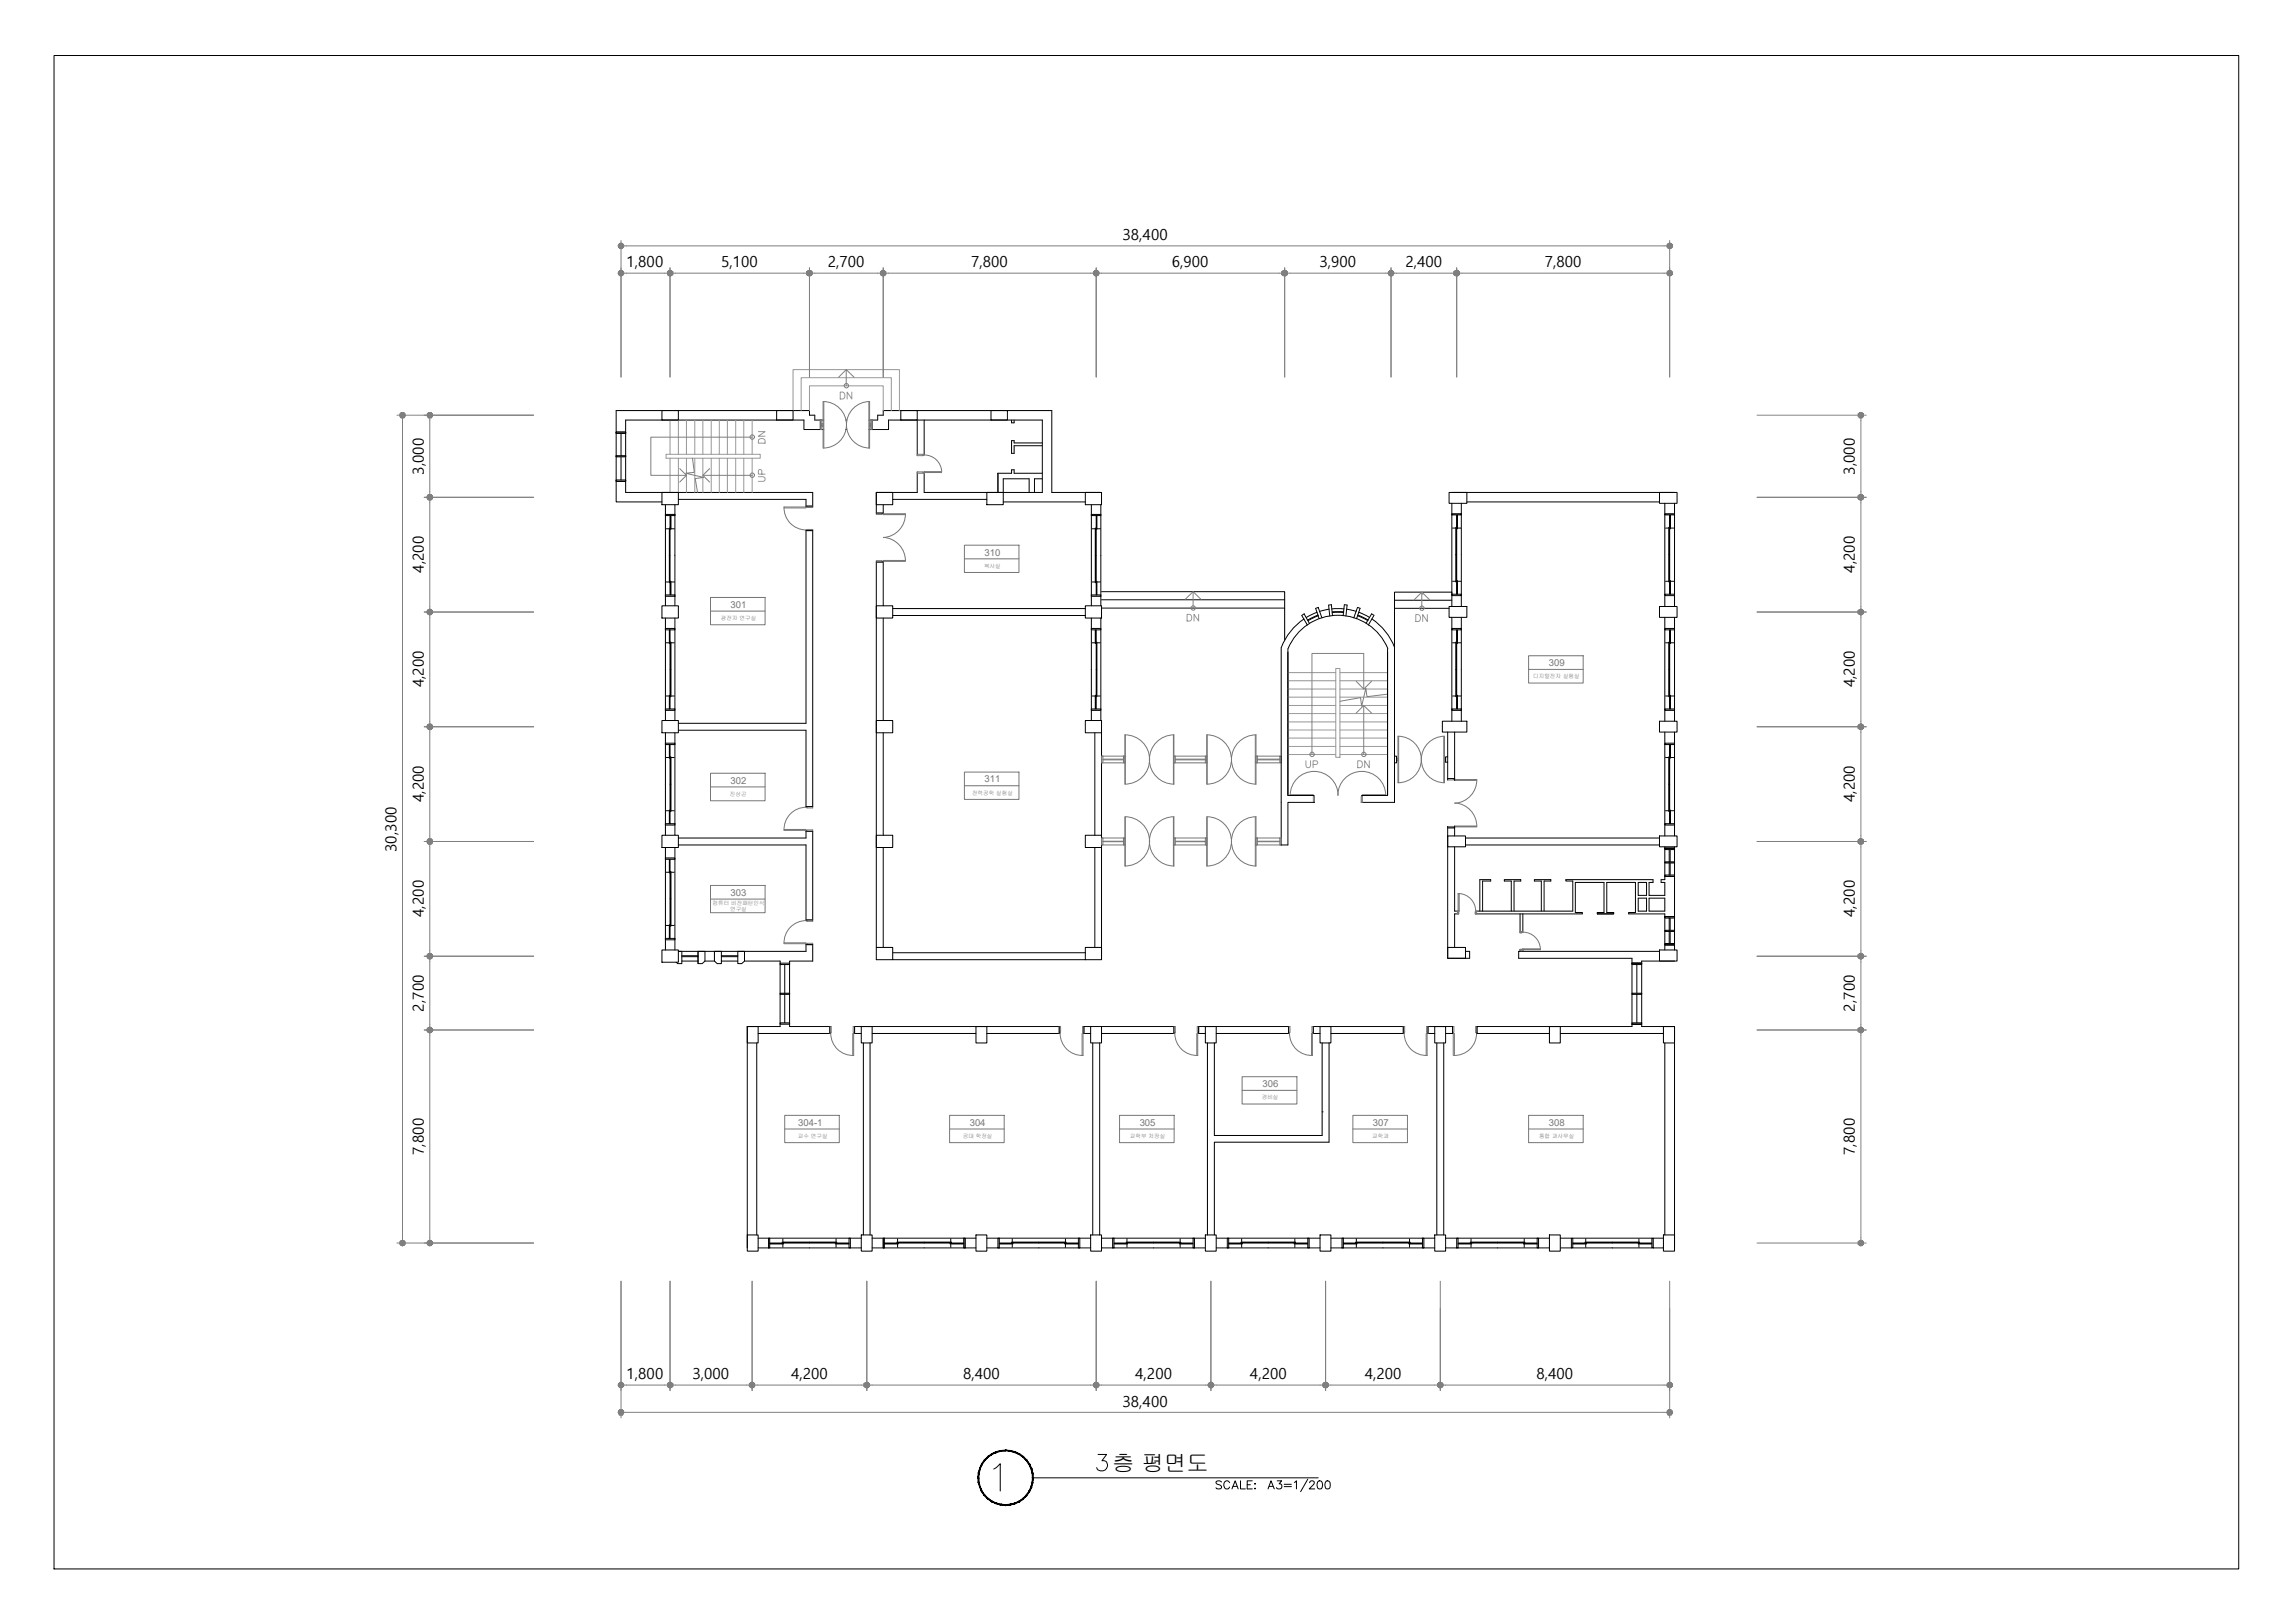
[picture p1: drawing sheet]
<svg xmlns="http://www.w3.org/2000/svg" width="420mm" height="297mm" viewBox="0 0 420 297" stroke-linecap="round" stroke-linejoin="round" font-family="sans-serif">
<defs><g id="words">
<g font-size="4.4" fill="#979797">
<text x="141.1" y="82.2" transform="rotate(-90 141.1 82.2)">DN</text>
<text x="141.1" y="89.3" transform="rotate(-90 141.1 89.3)">UP</text>
<text x="216.3" y="115">DN</text>
<text x="257.9" y="115">DN</text>
<text x="237.8" y="141.8">UP</text>
<text x="247.3" y="141.8">DN</text>
</g>
<text font-size="4.1" x="203.6" y="269.2">층 평면도</text>
<text font-size="4" fill="#979797" x="152.8" y="74.1">DN</text>
<g font-size="2.8">
<text x="205.5" y="43.9">38,400</text>
<text x="114.7" y="48.9">1,800</text>
<text x="132" y="48.9">5,100</text>
<text x="151.5" y="48.9">2,700</text>
<text x="177.8" y="48.9">7,800</text>
<text x="214.5" y="48.9">6,900</text>
<text x="241.5" y="48.9">3,900</text>
<text x="257.3" y="48.9">2,400</text>
<text x="282.8" y="48.9">7,800</text>
<text x="77.6" y="86.9" transform="rotate(-90 77.6 86.9)">3,000</text>
<text x="339.6" y="86.9" transform="rotate(-90 339.6 86.9)">3,000</text>
<text x="77.6" y="104.8" transform="rotate(-90 77.6 104.8)">4,200</text>
<text x="339.6" y="104.8" transform="rotate(-90 339.6 104.8)">4,200</text>
<text x="77.6" y="125.8" transform="rotate(-90 77.6 125.8)">4,200</text>
<text x="339.6" y="125.8" transform="rotate(-90 339.6 125.8)">4,200</text>
<text x="77.6" y="146.8" transform="rotate(-90 77.6 146.8)">4,200</text>
<text x="339.6" y="146.8" transform="rotate(-90 339.6 146.8)">4,200</text>
<text x="72.6" y="155.9" transform="rotate(-90 72.6 155.9)">30,300</text>
<text x="77.6" y="167.8" transform="rotate(-90 77.6 167.8)">4,200</text>
<text x="339.6" y="167.8" transform="rotate(-90 339.6 167.8)">4,200</text>
<text x="77.6" y="185.1" transform="rotate(-90 77.6 185.1)">2,700</text>
<text x="339.6" y="185.1" transform="rotate(-90 339.6 185.1)">2,700</text>
<text x="77.6" y="211.4" transform="rotate(-90 77.6 211.4)">7,800</text>
<text x="339.6" y="211.4" transform="rotate(-90 339.6 211.4)">7,800</text>
<text x="114.7" y="252.4">1,800</text>
<text x="126.8" y="252.4">3,000</text>
<text x="144.9" y="252.4">4,200</text>
<text x="176.3" y="252.4">8,400</text>
<text x="205.5" y="257.4">38,400</text>
<text x="207.8" y="252.4">4,200</text>
<text x="228.8" y="252.4">4,200</text>
<text x="249.8" y="252.4">4,200</text>
<text x="281.3" y="252.4">8,400</text>
</g>
<g font-size="1.7" fill="#757575">
<text x="180.2" y="101.7">310</text>
<text x="133.8" y="111.3">301</text>
<text x="283.6" y="121.9">309</text>
<text x="133.8" y="143.4">302</text>
<text x="180.2" y="143.2">311</text>
<text x="133.8" y="164">303</text>
<text x="231.1" y="199">306</text>
<text x="146.1" y="206">304-1</text>
<text x="177.5" y="206">304</text>
<text x="208.6" y="206">305</text>
<text x="251.4" y="206">307</text>
<text x="283.6" y="206">308</text>
</g>
<g font-size="1" fill="#757575">
<text x="180.2" y="103.9">복사실</text>
<text x="132" y="113.5">광전자 연구실</text>
<text x="280.7" y="124.1">디지털전자 실험실</text>
<text x="133.6" y="145.6">진상곤</text>
<text x="178" y="145.4">전력공학 실험실</text>
<text x="130.5" y="165.6">컴튜터 비전패턴인식</text>
<text x="133.7" y="166.7">연구실</text>
<text x="231" y="201.2">경비실</text>
<text x="146.1" y="208.2">교수 연구실</text>
<text x="176.3" y="208.2">공대 학장실</text>
<text x="206.9" y="208.2">교학부 처장실</text>
<text x="251.2" y="208.2">교학과</text>
<text x="281.8" y="208.2">통합 과사무실</text>
</g>
</g></defs>
<!-- layer: WIN -->
<g fill="none" stroke="#000" stroke-width=".18">
<path d="M112.8 79.1h1.7v9h-1.7zM112.8 79.1h1.7v.2h-1.7zM113.7 79.3v4.1M112.8 87.8h1.7v.3h-1.7zM112.8 83.4h1.7v.2h-1.7zM113.7 83.6v4.2M121.8 94.1h1.8v.3h-1.8zM121.8 94.4v14.5M121.9 96.8h1.6M122.5 96.6h.2v10h-.2zM122.7 94.4v2.5h.1v-2.5M123.6 94.4v14.5"/>
<path d="M199.8 94.1h1.7v.3h-1.7zM199.8 94.4v14.5M199.9 96.8h1.6M200.5 96.6h.2v10h-.2zM200.7 94.4v2.5h.1v-2.5M201.5 94.4v14.5M265.8 94h1.7v.2h-1.7zM265.8 94.2v14.6M265.9 96.6h1.5M266.5 96.5h.2v10h-.2zM266.7 94.2v2.6h.1v-2.6M267.5 94.2v14.6"/>
<path d="M304.8 94h1.8v.2h-1.8zM304.8 94.2v14.6M304.9 96.6h1.5M305.5 96.5h.2v10h-.2zM305.7 94.2v2.6h.1v-2.6M306.6 94.2v14.6M121.8 115h1.8v.3h-1.8zM121.8 108.9h1.8v.2h-1.8zM121.8 115.3v14.5M121.9 117.6h1.5M121.9 106.5h1.6M122.5 115.3v2.5h.2v-2.5"/>
<path d="M122.7 117.5h.1v10h-.1zM122.7 108.9v-2.5h.1v2.5M123.6 115.3v14.5M199.8 108.9h1.7v.2h-1.7zM199.8 115h1.7v.3h-1.7zM199.8 115.3v14.5M199.9 117.6h1.5M199.9 106.5h1.6M200.5 115.3v2.5h.2v-2.5M200.7 108.9v-2.5h.1v2.5M200.7 117.5h.1v10h-.1zM201.5 115.3v14.5"/>
<path d="M265.8 108.8h1.7v.2h-1.7zM265.8 115h1.7v.3h-1.7zM265.8 115.3v14.5M265.9 117.6h1.5M265.9 106.4h1.5M266.5 117.5h.2v10h-.2zM266.7 108.8v-2.5h.1v2.5M266.7 115.3v2.5h.1v-2.5M267.5 115.3v14.5M304.8 115h1.8v.3h-1.8zM304.8 108.8h1.8v.2h-1.8zM304.8 115.3v14.5"/>
<path d="M304.9 117.6h1.5M304.9 106.4h1.5M305.5 117.5h.2v10h-.2zM305.7 115.3v2.5h.1v-2.5M305.7 108.8v-2.5h.1v2.5M306.6 115.3v14.5M121.8 129.8h1.8v.2h-1.8zM121.8 136h1.8v.3h-1.8zM121.8 136.3v14.4M121.9 127.4h1.5M121.9 138.6h1.5M122.5 129.8v-2.5h.2v2.5"/>
<path d="M122.5 136.3v2.5h.2v-2.5M122.7 138.5h.1v10h-.1zM123.6 136.3v14.4M199.8 129.8h1.7v.2h-1.7zM199.9 127.4h1.5M200.5 129.8v-2.5h.2v2.5M265.8 129.8h1.7v.2h-1.7zM265.9 127.4h1.5M266.7 129.8v-2.5h.1v2.5M304.8 129.8h1.8v.2h-1.8zM304.8 136h1.8v.3h-1.8zM304.8 136.3v14.4"/>
<path d="M304.9 127.4h1.5M304.9 138.6h1.5M305.5 138.5h.2v10h-.2zM305.7 129.8v-2.5h.1v2.5M305.7 136.3v2.5h.1v-2.5M306.6 136.3v14.4M121.8 150.7h1.8v.3h-1.8zM121.8 157h1.8v.3h-1.8zM121.8 157.3v14.4M121.9 148.4h1.5M121.9 159.6h1.5M122.5 150.7v-2.4h.2v2.4"/>
<path d="M122.5 157.3v2.5h.2v-2.5M122.7 159.5h.1v10h-.1zM123.6 157.3v14.4M304.8 150.7h1.8v.3h-1.8zM304.8 155.2h1.8v.3h-1.8zM304.8 157.7h1.8v.2h-1.8zM304.8 155.2h1.8v5.2h-1.8zM304.9 148.4h1.5M305.6 155.5v2.2M305.6 157.9v2.2M305.7 150.7v-2.4h.1v2.4M305.8 155.5v2.2"/>
<path d="M305.8 157.9v2.2M121.8 171.7h1.8v.3h-1.8zM121.9 169.4h1.5M122.5 171.7v-2.5h.2v2.5M124.2 174.1h.6v2.3h-.7l-.3-.3M124.8 175.1h3M124.8 174.9h3M127.8 174.1h1.3v1.8l-.5 .5h-.8zM127.8 174.1v2.3M130.8 174.1h1.3v2.3h-.8l-.5-.5zM132.1 175.1h3M132.1 174.9h3"/>
<path d="M135.1 174.1h1.2v1.8l-.5 .5h-.7zM142.8 176.3h1.8v.2h-1.8zM143.7 176.5v5.3M298.8 176.3h1.8v.2h-1.8zM298.8 176.3h1.8v11.2h-1.8zM299.7 176.5v5.3M304.8 172.7h1.8v.2h-1.8zM304.8 167.8h1.8v.2h-1.8zM304.8 170.3h1.8v.2h-1.8zM304.8 160.1h1.8v.3h-1.8zM304.8 167.8h1.8v5.1h-1.8zM305.6 168v2.3"/>
<path d="M305.6 170.5v2.2M305.8 168v2.3M305.8 170.5v2.2M142.8 187.2h1.8v.3h-1.8zM142.8 181.8h1.8v.2h-1.8zM143.7 182v5.2M298.8 187.2h1.8v.3h-1.8zM298.8 181.8h1.8v.2h-1.8zM299.7 182v5.2M140.7 226.6h.2v1.8h-.2zM140.9 227.5h2.6v.2h-2.6M140.9 226.6h14.5"/>
<path d="M140.9 228.4h14.5M143.2 227.3h10v.2h-10zM143.3 226.7v1.6M153.1 226.7v1.6M155.4 227.5h-2.5v.2h2.5M155.4 226.6h.3v1.8h-.3zM161.7 226.6h.2v1.8h-.2zM161.9 227.5h2.6v.2h-2.6M161.9 226.6h14.5M161.9 228.4h14.5M164.2 227.3h10v.2h-10zM164.3 226.7v1.6"/>
<path d="M174.1 226.7v1.6M176.4 227.5h-2.5v.2h2.5M176.4 226.6h.3v1.8h-.3zM182.7 226.6h.3v1.8h-.3zM183 227.5h2.4v.2h-2.4M183 226.6h14.4M183 228.4h14.4M185.2 227.3h10v.2h-10zM185.3 226.7v1.6M195.1 226.7v1.6M197.4 227.5h-2.5v.2h2.5M197.4 226.6h.3v1.8h-.3z"/>
<path d="M203.7 226.6h.2v1.8h-.2zM203.9 227.5h2.5v.2h-2.5M203.9 226.6h14.5M203.9 228.4h14.5M206.2 227.3h10v.2h-10zM206.3 226.7v1.6M216.1 226.7v1.6M218.4 227.5h-2.5v.2h2.5M218.4 226.6h.3v1.8h-.3zM224.7 226.6h.2v1.8h-.2zM224.9 227.5h2.5v.2h-2.5M224.9 226.6h14.5"/>
<path d="M224.9 228.4h14.5M227.2 227.3h10v.2h-10zM227.3 226.7v1.6M237.1 226.7v1.6M239.4 227.5h-2.5v.2h2.5M239.4 226.6h.3v1.8h-.3zM245.7 226.6h.2v1.8h-.2zM245.9 227.5h2.5v.2h-2.5M245.9 226.6h14.5M245.9 228.4h14.5M248.2 227.3h10v.2h-10zM248.3 226.7v1.6"/>
<path d="M258 226.7v1.6M260.4 227.5h-2.5v.2h2.5M260.4 226.6h.3v1.8h-.3zM266.7 226.6h.2v1.8h-.2zM266.9 227.5h2.5v.2h-2.5M266.9 226.6h14.5M266.9 228.4h14.5M269.2 227.3h10v.2h-10zM269.3 226.7v1.6M279 226.7v1.6M281.4 227.5h-2.5v.2h2.5M281.4 226.6h.3v1.8h-.3z"/>
<path d="M287.7 226.6h.2v1.8h-.2zM287.9 227.5h2.5v.2h-2.5M287.9 226.6h14.5M287.9 228.4h14.5M290.2 227.3h10v.2h-10zM290.3 226.7v1.6M300 226.7v1.6M302.4 227.5h-2.5v.2h2.5M302.4 226.6h.3v1.8h-.3z"/>
</g>
<g fill="none" stroke="#000" stroke-width=".18">
<path d="M167.9 76.9v6.5M169.2 76.9v6.4M185.2 76.9v.5h.5v-.5M114.5 90.1h34.3v2.5M124.2 91.4h23.4v1.2M147.6 97.1v35.3h-23.4M148.8 97.1v50.5M161.7 92.4v1.5M163.4 91.4h17.3M167.9 86.4v3.7h-7.5v3.8M169.2 86.3v3.8h21.6M183.7 90.1v-2.5h4.7v2.5"/>
<path d="M190.8 81.1h-5.1v-.5h-.5v2.4h.5v-1.4h5.1M190.8 86.6h-5.1v-.6h-.5v.6h-2.5v3.5M190.8 87.6h-1.4v2.5M160.4 102.9v70.5M161.7 102.9v8M161.7 113.1v18.8M163.4 112.6h35.3M163.4 111.4h35.3M124.2 133.6h23.4v14M161.7 134.1v18.8M200.4 134.1v18.8M201.7 134.1v41.5"/>
<path d="M255.3 138.4h.4v1.2h-.4M265 138.5h-.3v1h.3M265 134v8.7M266.3 134v8.8M124.2 154.6h23.4v13.8M147.6 152.1v1.3h-23.4M148.8 152.1v16.3M161.7 155.1v18.3M200.4 155.1v18.3M249.2 146.9h6.1M265 151.3v24.1M266.3 151.2v1.8"/>
<path d="M266.3 155v11.8h.9M268.3 154.6h35.5M268.3 153.4h35.5M147.6 172.9v1.2M148.8 172.9v3M163.4 175.6h35.3M163.4 174.4h35.3M267.1 167.3h-.8v6.1M270.1 167.3h19.6v-.3h-1.3v-5.5h5.3v5.5h-1.3v.3M270.9 166.8v-5.8h2v.2h-1.5v5.6M276.7 166.8v-5.6h-1.3v-.2h3v.2h-1.2v5.6M278.3 167.3v3.4"/>
<path d="M278.3 173.7v.4M278.8 167.3v3.3M278.8 173.7v.4M282.2 166.8v-5.6h-1.3v-.2h3v.2h-1.2v5.6M292.4 167.3h3v-.3h-1.2v-5.5h5.2v5.5h-1.2v.3h6.6M292.4 167.3h3M299.9 164.4h1.5v2.4h-1.5zM299.9 161.5h1.5v2.4h-1.5zM304.8 163.9h-2.9v-2.4h.7v-.5h-15.9v.2h1.2v5.6h-17.7M304.8 164.4h-2.9v2.4h2.9M304.8 161h-.7v.5h.7M136.8 187.9h6"/>
<path d="M138.8 189.1h13.1M144.6 187.9h7.3M156.4 189.1h1.3M156.4 187.9h37.5M158.1 190.9v35.1M159.3 190.9v35.1M159.7 189.1h19M180.7 189.1h13.2M198.4 189.1h1.3M198.4 187.9h1.3M200.1 190.9v35.1M201.3 190.9v35.1"/>
<path d="M201.7 189.1h13.2M201.7 187.9h13.2M219.4 189.1h1.3M219.4 187.9h16.5M221.1 190.9v35.1M222.3 190.9v16.9h19.7v-16.9M222.7 189.1h13.2M240.4 189.1h1.3M240.4 187.9h16.5M243.3 190.9v18.1h-21v17M243.7 189.1h13.2M261.4 189.1h1.3"/>
<path d="M261.4 187.9h4.5M263 190.9v35.1M264.3 190.9v35.1M264.7 189.1h1.2M270.4 189.1h13.3M270.4 187.9h28.4M285.7 189.1h18.8M300.6 187.9h6M242 203.5h.1"/>
</g>
<!-- layer: DIM -->
<g fill="none" stroke="#7f7f7f" stroke-width=".18">
<path d="M113.7 44v25M114.7 45h190M114.7 50h7M122.7 49v20M123.7 50h23.5M148.2 49v20M149.2 50h11.5M161.7 49v20M162.7 50h37M200.7 49v20M201.7 50h32.5M235.2 49v20"/>
<path d="M236.2 50h17.5M254.7 49v20M255.7 50h10M266.7 49v20M267.7 50h37M305.7 44v25M72.7 76h25M73.7 77v149.5M78.7 77v13M321.7 76h20M340.7 77v13M77.7 91h20"/>
<path d="M78.7 92v19M321.7 91h20M340.7 92v19M77.7 112h20M78.7 113v19M321.7 112h20M340.7 113v19M77.7 133h20M78.7 134v19M321.7 133h20M340.7 134v19M77.7 154h20"/>
<path d="M78.7 155v19M321.7 154h20M340.7 155v19M77.7 175h20M78.7 176v11.5M321.7 175h20M340.7 176v11.5M77.7 188.5h20M78.7 189.5v37M321.7 188.5h20M340.7 189.5v37M72.7 227.5h25"/>
<path d="M113.7 234.5v25M122.7 234.5v20M137.7 234.5v20M158.7 234.5v20M200.7 234.5v20M221.7 234.5v20M242.7 234.5v20M263.7 234.5v20M305.7 234.5v25M321.7 227.5h20M114.7 258.5h190M114.7 253.5h7"/>
<path d="M123.7 253.5h13M138.7 253.5h19M159.7 253.5h40M201.7 253.5h19M222.7 253.5h19M243.7 253.5h19M264.7 253.5h40"/>
</g>
<!-- layer: 0 -->
<g fill="#7f7f7f" stroke="#7f7f7f" stroke-width=".18">
<path d="M78.7 91v.5l.2-.1zM78.7 91l.4 .3-.2 .1zM78.7 91l.4 .3 .1-.3z"/>
<path d="M78.7 91h.5l-.1-.2zM78.9 90.6l.2 .2-.4 .2zM78.7 90.5v.5l.2-.4z"/>
<path d="M78.4 90.6l.3 .4v-.5zM78.4 90.6l.3 .4-.4-.2zM78.3 90.8l-.1 .2h.5z"/>
<path d="M78.2 91l.1 .3 .4-.3zM78.3 91.3l.4-.3-.3 .4zM78.7 91l-.3 .4 .3 .1z"/>
<path d="M78.4 75.6l.3 .4v-.5zM78.4 75.6l.3 .4-.4-.3zM78.3 75.7l-.1 .3h.5z"/>
<path d="M78.2 76l.1 .2 .4-.2zM78.3 76.2l.4-.2-.3 .5zM78.7 76l-.3 .5h.3z"/>
<path d="M78.7 76v.5h.2zM78.7 76l.4 .2-.2 .3zM78.7 76l.4 .2 .1-.2z"/>
<path d="M78.7 76h.5l-.1-.3zM78.9 75.6l.2 .1-.4 .3zM78.7 75.5v.5l.2-.4z"/>
<path d="M73.7 227.5v.5l.2-.1zM73.7 227.5l.4 .3-.2 .1zM73.7 227.5l.4 .3 .1-.3z"/>
<path d="M73.7 227.5h.5l-.1-.3zM73.9 227.1l.2 .1-.4 .3zM73.7 227v.5l.2-.4z"/>
<path d="M73.4 227.1l.3 .4v-.5zM73.4 227.1l.3 .4-.4-.3zM73.3 227.2l-.1 .3h.5z"/>
<path d="M73.2 227.5l.1 .3 .4-.3zM73.3 227.8l.4-.3-.3 .4zM73.7 227.5l-.3 .4 .3 .1z"/>
<path d="M73.4 75.6l.3 .4v-.5zM73.4 75.6l.3 .4-.4-.3zM73.3 75.7l-.1 .3h.5z"/>
<path d="M73.2 76l.1 .2 .4-.2zM73.3 76.2l.4-.2-.3 .5zM73.7 76l-.3 .5h.3z"/>
<path d="M73.7 76v.5h.2zM73.7 76l.4 .2-.2 .3zM73.7 76l.4 .2 .1-.2z"/>
<path d="M73.7 76h.5l-.1-.3zM73.9 75.6l.2 .1-.4 .3zM73.7 75.5v.5l.2-.4z"/>
<path d="M78.4 174.6l.3 .4v-.5zM78.4 174.6l.3 .4-.4-.2zM78.3 174.8l-.1 .2h.5z"/>
<path d="M78.2 175l.1 .3 .4-.3zM78.3 175.3l.4-.3-.3 .4zM78.7 175l-.3 .4 .3 .1z"/>
<path d="M78.7 175v.5l.2-.1zM78.7 175l.4 .3-.2 .1zM78.7 175l.4 .3 .1-.3z"/>
<path d="M78.7 175h.5l-.1-.2zM78.9 174.6l.2 .2-.4 .2zM78.7 174.5v.5l.2-.4z"/>
<path d="M78.7 188.5v.5l.2-.1zM78.7 188.5l.4 .3-.2 .1zM78.7 188.5l.4 .3 .1-.3z"/>
<path d="M78.7 188.5h.5l-.1-.2zM78.9 188.1l.2 .2-.4 .2zM78.7 188v.5l.2-.4z"/>
<path d="M78.4 188.1l.3 .4v-.5zM78.4 188.1l.3 .4-.4-.2zM78.3 188.3l-.1 .2h.5z"/>
<path d="M78.2 188.5l.1 .3 .4-.3zM78.3 188.8l.4-.3-.3 .4zM78.7 188.5l-.3 .4 .3 .1z"/>
<path d="M78.4 188.1l.3 .4v-.5zM78.4 188.1l.3 .4-.4-.2zM78.3 188.3l-.1 .2h.5z"/>
<path d="M78.2 188.5l.1 .3 .4-.3zM78.3 188.8l.4-.3-.3 .4zM78.7 188.5l-.3 .4 .3 .1z"/>
<path d="M78.7 188.5v.5l.2-.1zM78.7 188.5l.4 .3-.2 .1zM78.7 188.5l.4 .3 .1-.3z"/>
<path d="M78.7 188.5h.5l-.1-.2zM78.9 188.1l.2 .2-.4 .2zM78.7 188v.5l.2-.4z"/>
<path d="M78.7 227.5v.5l.2-.1zM78.7 227.5l.4 .3-.2 .1zM78.7 227.5l.4 .3 .1-.3z"/>
<path d="M78.7 227.5h.5l-.1-.3zM78.9 227.1l.2 .1-.4 .3zM78.7 227v.5l.2-.4z"/>
<path d="M78.4 227.1l.3 .4v-.5zM78.4 227.1l.3 .4-.4-.3zM78.3 227.2l-.1 .3h.5z"/>
<path d="M78.2 227.5l.1 .3 .4-.3zM78.3 227.8l.4-.3-.3 .4zM78.7 227.5l-.3 .4 .3 .1z"/>
<path d="M305.7 258.5h.5l-.1-.3zM305.9 258.1l.2 .1-.4 .3zM305.7 258v.5l.2-.4z"/>
<path d="M305.4 258.1l.3 .4v-.5zM305.4 258.1l.3 .4-.4-.3zM305.3 258.2l-.1 .3h.5z"/>
<path d="M305.2 258.5l.1 .2 .4-.2zM305.3 258.7l.4-.2-.3 .5zM305.7 258.5l-.3 .5h.3z"/>
<path d="M305.7 258.5v.5h.2zM305.7 258.5l.4 .2-.2 .3zM305.7 258.5l.4 .2 .1-.2z"/>
<path d="M113.2 258.5l.1 .2 .4-.2zM113.3 258.7l.4-.2-.3 .5zM113.7 258.5l-.3 .5h.3z"/>
<path d="M113.7 258.5v.5h.2zM113.7 258.5l.4 .2-.2 .3zM113.7 258.5l.4 .2 .1-.2z"/>
<path d="M113.7 258.5h.5l-.1-.3zM113.9 258.1l.2 .1-.4 .3zM113.7 258v.5l.2-.4z"/>
<path d="M113.4 258.1l.3 .4v-.5zM113.3 258.2l.1-.1 .3 .4zM113.3 258.2l-.1 .3h.5z"/>
<path d="M305.7 253.5h.5l-.1-.3zM305.9 253.1l.2 .1-.4 .3zM305.7 253v.5l.2-.4z"/>
<path d="M305.4 253.1l.3 .4v-.5zM305.4 253.1l.3 .4-.4-.3zM305.3 253.2l-.1 .3h.5z"/>
<path d="M305.2 253.5l.1 .2 .4-.2zM305.3 253.7l.4-.2-.3 .4zM305.7 253.5l-.3 .4 .3 .1z"/>
<path d="M305.7 253.5v.5l.2-.1zM305.7 253.5l.4 .2-.2 .2zM305.7 253.5l.4 .2 .1-.2z"/>
<path d="M263.2 253.5l.1 .2 .4-.2zM263.3 253.7l.4-.2-.3 .4zM263.7 253.5l-.3 .4 .3 .1z"/>
<path d="M263.7 253.5v.5l.2-.1zM263.7 253.5l.4 .2-.2 .2zM263.7 253.5l.4 .2 .1-.2z"/>
<path d="M263.7 253.5h.5l-.1-.3zM263.9 253.1l.2 .1-.4 .3zM263.7 253v.5l.2-.4z"/>
<path d="M263.4 253.1l.3 .4v-.5zM263.4 253.1l.3 .4-.4-.3zM263.3 253.2l-.1 .3h.5z"/>
<path d="M221.7 253.5h.5l-.1-.3zM221.9 253.1l.2 .1-.4 .3zM221.7 253v.5l.2-.4z"/>
<path d="M221.4 253.1l.3 .4v-.5zM221.3 253.2l.1-.1 .3 .4zM221.3 253.2l-.1 .3h.5z"/>
<path d="M221.2 253.5l.1 .2 .4-.2zM221.3 253.7l.4-.2-.3 .4zM221.7 253.5l-.3 .4 .3 .1z"/>
<path d="M221.7 253.5v.5l.2-.1zM221.7 253.5l.4 .2-.2 .2zM221.7 253.5l.4 .2 .1-.2z"/>
<path d="M200.2 253.5l.1 .2 .4-.2zM200.3 253.7l.4-.2-.3 .4zM200.7 253.5l-.3 .4 .3 .1z"/>
<path d="M200.7 253.5v.5l.2-.1zM200.7 253.5l.4 .2-.2 .2zM200.7 253.5l.4 .2 .1-.2z"/>
<path d="M200.7 253.5h.5l-.1-.3zM200.9 253.1l.2 .1-.4 .3zM200.7 253v.5l.2-.4z"/>
<path d="M200.4 253.1l.3 .4v-.5zM200.3 253.2l.1-.1 .3 .4zM200.3 253.2l-.1 .3h.5z"/>
<path d="M242.7 253.5h.5l-.1-.3zM242.9 253.1l.2 .1-.4 .3zM242.7 253v.5l.2-.4z"/>
<path d="M242.4 253.1l.3 .4v-.5zM242.3 253.2l.1-.1 .3 .4zM242.3 253.2l-.1 .3h.5z"/>
<path d="M242.2 253.5l.1 .2 .4-.2zM242.3 253.7l.4-.2-.3 .4zM242.7 253.5l-.3 .4 .3 .1z"/>
<path d="M242.7 253.5v.5l.2-.1zM242.7 253.5l.4 .2-.2 .2zM242.7 253.5l.4 .2 .1-.2z"/>
<path d="M221.2 253.5l.1 .2 .4-.2zM221.3 253.7l.4-.2-.3 .4zM221.7 253.5l-.3 .4 .3 .1z"/>
<path d="M221.7 253.5v.5l.2-.1zM221.7 253.5l.4 .2-.2 .2zM221.7 253.5l.4 .2 .1-.2z"/>
<path d="M221.7 253.5h.5l-.1-.3zM221.9 253.1l.2 .1-.4 .3zM221.7 253v.5l.2-.4z"/>
<path d="M221.4 253.1l.3 .4v-.5zM221.3 253.2l.1-.1 .3 .4zM221.3 253.2l-.1 .3h.5z"/>
<path d="M242.2 253.5l.1 .2 .4-.2zM242.3 253.7l.4-.2-.3 .4zM242.7 253.5l-.3 .4 .3 .1z"/>
<path d="M242.7 253.5v.5l.2-.1zM242.7 253.5l.4 .2-.2 .2zM242.7 253.5l.4 .2 .1-.2z"/>
<path d="M242.7 253.5h.5l-.1-.3zM242.9 253.1l.2 .1-.4 .3zM242.7 253v.5l.2-.4z"/>
<path d="M242.4 253.1l.3 .4v-.5zM242.3 253.2l.1-.1 .3 .4zM242.3 253.2l-.1 .3h.5z"/>
<path d="M263.7 253.5h.5l-.1-.3zM263.9 253.1l.2 .1-.4 .3zM263.7 253v.5l.2-.4z"/>
<path d="M263.4 253.1l.3 .4v-.5zM263.4 253.1l.3 .4-.4-.3zM263.3 253.2l-.1 .3h.5z"/>
<path d="M263.2 253.5l.1 .2 .4-.2zM263.3 253.7l.4-.2-.3 .4zM263.7 253.5l-.3 .4 .3 .1z"/>
<path d="M263.7 253.5v.5l.2-.1zM263.7 253.5l.4 .2-.2 .2zM263.7 253.5l.4 .2 .1-.2z"/>
<path d="M113.2 253.5l.1 .2 .4-.2zM113.3 253.7l.4-.2-.3 .4zM113.7 253.5l-.3 .4 .3 .1z"/>
<path d="M113.7 253.5v.5l.2-.1zM113.7 253.5l.4 .2-.2 .2zM113.7 253.5l.4 .2 .1-.2z"/>
<path d="M113.7 253.5h.5l-.1-.3zM113.9 253.1l.2 .1-.4 .3zM113.7 253v.5l.2-.4z"/>
<path d="M113.4 253.1l.3 .4v-.5zM113.3 253.2l.1-.1 .3 .4zM113.3 253.2l-.1 .3h.5z"/>
<path d="M122.7 253.5h.5l-.1-.3zM122.9 253.1l.2 .1-.4 .3zM122.7 253v.5l.2-.4z"/>
<path d="M122.4 253.1l.3 .4v-.5zM122.2 253.2l.2-.1 .3 .4zM122.2 253.2v.3h.5z"/>
<path d="M122.2 253.5v.2l.5-.2zM122.2 253.7l.5-.2-.3 .4zM122.7 253.5l-.3 .4 .3 .1z"/>
<path d="M122.7 253.5v.5l.2-.1zM122.7 253.5l.4 .2-.2 .2zM122.7 253.5l.4 .2 .1-.2z"/>
<path d="M137.2 253.5v.2l.5-.2zM137.2 253.7l.5-.2-.3 .4zM137.7 253.5l-.3 .4 .3 .1z"/>
<path d="M137.7 253.5v.5l.3-.1zM137.7 253.5l.4 .2-.1 .2zM137.7 253.5l.4 .2 .1-.2z"/>
<path d="M137.7 253.5h.5l-.1-.3zM138 253.1l.1 .1-.4 .3zM137.7 253v.5l.3-.4z"/>
<path d="M137.4 253.1l.3 .4v-.5zM137.2 253.2l.2-.1 .3 .4zM137.2 253.2v.3h.5z"/>
<path d="M158.7 253.5h.5l-.1-.3zM158.9 253.1l.2 .1-.4 .3zM158.7 253v.5l.2-.4z"/>
<path d="M158.4 253.1l.3 .4v-.5zM158.2 253.2l.2-.1 .3 .4zM158.2 253.2v.3h.5z"/>
<path d="M158.2 253.5v.2l.5-.2zM158.2 253.7l.5-.2-.3 .4zM158.7 253.5l-.3 .4 .3 .1z"/>
<path d="M158.7 253.5v.5l.2-.1zM158.7 253.5l.4 .2-.2 .2zM158.7 253.5l.4 .2 .1-.2z"/>
<path d="M78.7 175v.5l.2-.1zM78.7 175l.4 .3-.2 .1zM78.7 175l.4 .3 .1-.3z"/>
<path d="M78.7 175h.5l-.1-.2zM78.9 174.6l.2 .2-.4 .2zM78.7 174.5v.5l.2-.4z"/>
<path d="M78.4 174.6l.3 .4v-.5zM78.4 174.6l.3 .4-.4-.2zM78.3 174.8l-.1 .2h.5z"/>
<path d="M78.2 175l.1 .3 .4-.3zM78.3 175.3l.4-.3-.3 .4zM78.7 175l-.3 .4 .3 .1z"/>
<path d="M78.4 153.6l.3 .4v-.5zM78.4 153.6l.3 .4-.4-.2zM78.3 153.8l-.1 .2h.5z"/>
<path d="M78.2 154l.1 .3 .4-.3zM78.3 154.3l.4-.3-.3 .4zM78.7 154l-.3 .4 .3 .1z"/>
<path d="M78.7 154v.5l.2-.1zM78.7 154l.4 .3-.2 .1zM78.7 154l.4 .3 .1-.3z"/>
<path d="M78.7 154h.5l-.1-.2zM78.9 153.6l.2 .2-.4 .2zM78.7 153.5v.5l.2-.4z"/>
<path d="M78.4 132.6l.3 .4v-.5zM78.4 132.6l.3 .4-.4-.2zM78.3 132.8l-.1 .2h.5z"/>
<path d="M78.2 133l.1 .3 .4-.3zM78.3 133.3l.4-.3-.3 .4zM78.7 133l-.3 .4 .3 .1z"/>
<path d="M78.7 133v.5l.2-.1zM78.7 133l.4 .3-.2 .1zM78.7 133l.4 .3 .1-.3z"/>
<path d="M78.7 133h.5l-.1-.2zM78.9 132.6l.2 .2-.4 .2zM78.7 132.5v.5l.2-.4z"/>
<path d="M78.7 154v.5l.2-.1zM78.7 154l.4 .3-.2 .1zM78.7 154l.4 .3 .1-.3z"/>
<path d="M78.7 154h.5l-.1-.2zM78.9 153.6l.2 .2-.4 .2zM78.7 153.5v.5l.2-.4z"/>
<path d="M78.4 153.6l.3 .4v-.5zM78.4 153.6l.3 .4-.4-.2zM78.3 153.8l-.1 .2h.5z"/>
<path d="M78.2 154l.1 .3 .4-.3zM78.3 154.3l.4-.3-.3 .4zM78.7 154l-.3 .4 .3 .1z"/>
<path d="M78.7 133v.5l.2-.1zM78.7 133l.4 .3-.2 .1zM78.7 133l.4 .3 .1-.3z"/>
<path d="M78.7 133h.5l-.1-.2zM78.9 132.6l.2 .2-.4 .2zM78.7 132.5v.5l.2-.4z"/>
<path d="M78.4 132.6l.3 .4v-.5zM78.4 132.6l.3 .4-.4-.2zM78.3 132.8l-.1 .2h.5z"/>
<path d="M78.2 133l.1 .3 .4-.3zM78.3 133.3l.4-.3-.3 .4zM78.7 133l-.3 .4 .3 .1z"/>
<path d="M78.4 111.6l.3 .4v-.5zM78.4 111.6l.3 .4-.4-.2zM78.3 111.8l-.1 .2h.5z"/>
<path d="M78.2 112l.1 .3 .4-.3zM78.3 112.3l.4-.3-.3 .4zM78.7 112l-.3 .4 .3 .1z"/>
<path d="M78.7 112v.5l.2-.1zM78.7 112l.4 .3-.2 .1zM78.7 112l.4 .3 .1-.3z"/>
<path d="M78.7 112h.5l-.1-.2zM78.9 111.6l.2 .2-.4 .2zM78.7 111.5v.5l.2-.4z"/>
<path d="M78.4 90.6l.3 .4v-.5zM78.4 90.6l.3 .4-.4-.2zM78.3 90.8l-.1 .2h.5z"/>
<path d="M78.2 91l.1 .3 .4-.3zM78.3 91.3l.4-.3-.3 .4zM78.7 91l-.3 .4 .3 .1z"/>
<path d="M78.7 91v.5l.2-.1zM78.7 91l.4 .3-.2 .1zM78.7 91l.4 .3 .1-.3z"/>
<path d="M78.7 91h.5l-.1-.2zM78.9 90.6l.2 .2-.4 .2zM78.7 90.5v.5l.2-.4z"/>
<path d="M78.7 112v.5l.2-.1zM78.7 112l.4 .3-.2 .1zM78.7 112l.4 .3 .1-.3z"/>
<path d="M78.7 112h.5l-.1-.2zM78.9 111.6l.2 .2-.4 .2zM78.7 111.5v.5l.2-.4z"/>
<path d="M78.4 111.6l.3 .4v-.5zM78.4 111.6l.3 .4-.4-.2zM78.3 111.8l-.1 .2h.5z"/>
<path d="M78.2 112l.1 .3 .4-.3zM78.3 112.3l.4-.3-.3 .4zM78.7 112l-.3 .4 .3 .1z"/>
<path d="M340.7 91v.5l.2-.1zM340.7 91l.4 .3-.2 .1zM340.7 91l.4 .3 .1-.3z"/>
<path d="M340.7 91h.5l-.1-.2zM340.9 90.6l.2 .2-.4 .2zM340.7 90.5v.5l.2-.4z"/>
<path d="M340.4 90.6l.3 .4v-.5zM340.2 90.8l.2-.2 .3 .4zM340.2 90.8v.2h.5z"/>
<path d="M340.2 91v.3l.5-.3zM340.2 91.3l.5-.3-.3 .4zM340.7 91l-.3 .4 .3 .1z"/>
<path d="M340.4 75.6l.3 .4v-.5zM340.2 75.7l.2-.1 .3 .4zM340.2 75.7v.3h.5z"/>
<path d="M340.2 76v.2l.5-.2zM340.2 76.2l.5-.2-.3 .5zM340.7 76l-.3 .5h.3z"/>
<path d="M340.7 76v.5h.2zM340.7 76l.4 .2-.2 .3zM340.7 76l.4 .2 .1-.2z"/>
<path d="M340.7 76h.5l-.1-.3zM340.9 75.6l.2 .1-.4 .3zM340.7 75.5v.5l.2-.4z"/>
<path d="M340.4 174.6l.3 .4v-.5zM340.2 174.8l.2-.2 .3 .4zM340.2 174.8v.2h.5z"/>
<path d="M340.2 175v.3l.5-.3zM340.2 175.3l.5-.3-.3 .4zM340.7 175l-.3 .4 .3 .1z"/>
<path d="M340.7 175v.5l.2-.1zM340.7 175l.4 .3-.2 .1zM340.7 175l.4 .3 .1-.3z"/>
<path d="M340.7 175h.5l-.1-.2zM340.9 174.6l.2 .2-.4 .2zM340.7 174.5v.5l.2-.4z"/>
<path d="M340.7 188.5v.5l.2-.1zM340.7 188.5l.4 .3-.2 .1zM340.7 188.5l.4 .3 .1-.3z"/>
<path d="M340.7 188.5h.5l-.1-.2zM340.9 188.1l.2 .2-.4 .2zM340.7 188v.5l.2-.4z"/>
<path d="M340.4 188.1l.3 .4v-.5zM340.2 188.3l.2-.2 .3 .4zM340.2 188.3v.2h.5z"/>
<path d="M340.2 188.5v.3l.5-.3zM340.2 188.8l.5-.3-.3 .4zM340.7 188.5l-.3 .4 .3 .1z"/>
<path d="M340.4 188.1l.3 .4v-.5zM340.2 188.3l.2-.2 .3 .4zM340.2 188.3v.2h.5z"/>
<path d="M340.2 188.5v.3l.5-.3zM340.2 188.8l.5-.3-.3 .4zM340.7 188.5l-.3 .4 .3 .1z"/>
<path d="M340.7 188.5v.5l.2-.1zM340.7 188.5l.4 .3-.2 .1zM340.7 188.5l.4 .3 .1-.3z"/>
<path d="M340.7 188.5h.5l-.1-.2zM340.9 188.1l.2 .2-.4 .2zM340.7 188v.5l.2-.4z"/>
<path d="M340.7 227.5v.5l.2-.1zM340.7 227.5l.4 .3-.2 .1zM340.7 227.5l.4 .3 .1-.3z"/>
<path d="M340.7 227.5h.5l-.1-.3zM340.9 227.1l.2 .1-.4 .3zM340.7 227v.5l.2-.4z"/>
<path d="M340.4 227.1l.3 .4v-.5zM340.2 227.2l.2-.1 .3 .4zM340.2 227.2v.3h.5z"/>
<path d="M340.2 227.5v.3l.5-.3zM340.2 227.8l.5-.3-.3 .4zM340.7 227.5l-.3 .4 .3 .1z"/>
<path d="M340.7 175v.5l.2-.1zM340.7 175l.4 .3-.2 .1zM340.7 175l.4 .3 .1-.3z"/>
<path d="M340.7 175h.5l-.1-.2zM340.9 174.6l.2 .2-.4 .2zM340.7 174.5v.5l.2-.4z"/>
<path d="M340.4 174.6l.3 .4v-.5zM340.2 174.8l.2-.2 .3 .4zM340.2 174.8v.2h.5z"/>
<path d="M340.2 175v.3l.5-.3zM340.2 175.3l.5-.3-.3 .4zM340.7 175l-.3 .4 .3 .1z"/>
<path d="M340.4 153.6l.3 .4v-.5zM340.2 153.8l.2-.2 .3 .4zM340.2 153.8v.2h.5z"/>
<path d="M340.2 154v.3l.5-.3zM340.2 154.3l.5-.3-.3 .4zM340.7 154l-.3 .4 .3 .1z"/>
<path d="M340.7 154v.5l.2-.1zM340.7 154l.4 .3-.2 .1zM340.7 154l.4 .3 .1-.3z"/>
<path d="M340.7 154h.5l-.1-.2zM340.9 153.6l.2 .2-.4 .2zM340.7 153.5v.5l.2-.4z"/>
<path d="M340.4 132.6l.3 .4v-.5zM340.2 132.8l.2-.2 .3 .4zM340.2 132.8v.2h.5z"/>
<path d="M340.2 133v.3l.5-.3zM340.2 133.3l.5-.3-.3 .4zM340.7 133l-.3 .4 .3 .1z"/>
<path d="M340.7 133v.5l.2-.1zM340.7 133l.4 .3-.2 .1zM340.7 133l.4 .3 .1-.3z"/>
<path d="M340.7 133h.5l-.1-.2zM340.9 132.6l.2 .2-.4 .2zM340.7 132.5v.5l.2-.4z"/>
<path d="M340.7 154v.5l.2-.1zM340.7 154l.4 .3-.2 .1zM340.7 154l.4 .3 .1-.3z"/>
<path d="M340.7 154h.5l-.1-.2zM340.9 153.6l.2 .2-.4 .2zM340.7 153.5v.5l.2-.4z"/>
<path d="M340.4 153.6l.3 .4v-.5zM340.2 153.8l.2-.2 .3 .4zM340.2 153.8v.2h.5z"/>
<path d="M340.2 154v.3l.5-.3zM340.2 154.3l.5-.3-.3 .4zM340.7 154l-.3 .4 .3 .1z"/>
<path d="M340.7 133v.5l.2-.1zM340.7 133l.4 .3-.2 .1zM340.7 133l.4 .3 .1-.3z"/>
<path d="M340.7 133h.5l-.1-.2zM340.9 132.6l.2 .2-.4 .2zM340.7 132.5v.5l.2-.4z"/>
<path d="M340.4 132.6l.3 .4v-.5zM340.2 132.8l.2-.2 .3 .4zM340.2 132.8v.2h.5z"/>
<path d="M340.2 133v.3l.5-.3zM340.2 133.3l.5-.3-.3 .4zM340.7 133l-.3 .4 .3 .1z"/>
<path d="M340.4 111.6l.3 .4v-.5zM340.2 111.8l.2-.2 .3 .4zM340.2 111.8v.2h.5z"/>
<path d="M340.2 112v.3l.5-.3zM340.2 112.3l.5-.3-.3 .4zM340.7 112l-.3 .4 .3 .1z"/>
<path d="M340.7 112v.5l.2-.1zM340.7 112l.4 .3-.2 .1zM340.7 112l.4 .3 .1-.3z"/>
<path d="M340.7 112h.5l-.1-.2zM340.9 111.6l.2 .2-.4 .2zM340.7 111.5v.5l.2-.4z"/>
<path d="M340.4 90.6l.3 .4v-.5zM340.2 90.8l.2-.2 .3 .4zM340.2 90.8v.2h.5z"/>
<path d="M340.2 91v.3l.5-.3zM340.2 91.3l.5-.3-.3 .4zM340.7 91l-.3 .4 .3 .1z"/>
<path d="M340.7 91v.5l.2-.1zM340.7 91l.4 .3-.2 .1zM340.7 91l.4 .3 .1-.3z"/>
<path d="M340.7 91h.5l-.1-.2zM340.9 90.6l.2 .2-.4 .2zM340.7 90.5v.5l.2-.4z"/>
<path d="M340.7 112v.5l.2-.1zM340.7 112l.4 .3-.2 .1zM340.7 112l.4 .3 .1-.3z"/>
<path d="M340.7 112h.5l-.1-.2zM340.9 111.6l.2 .2-.4 .2zM340.7 111.5v.5l.2-.4z"/>
<path d="M340.4 111.6l.3 .4v-.5zM340.2 111.8l.2-.2 .3 .4zM340.2 111.8v.2h.5z"/>
<path d="M340.2 112v.3l.5-.3zM340.2 112.3l.5-.3-.3 .4zM340.7 112l-.3 .4 .3 .1z"/>
<path d="M200.7 253.5h.5l-.1-.3zM200.9 253.1l.2 .1-.4 .3zM200.7 253v.5l.2-.4z"/>
<path d="M200.4 253.1l.3 .4v-.5zM200.3 253.2l.1-.1 .3 .4zM200.3 253.2l-.1 .3h.5z"/>
<path d="M200.2 253.5l.1 .2 .4-.2zM200.3 253.7l.4-.2-.3 .4zM200.7 253.5l-.3 .4 .3 .1z"/>
<path d="M200.7 253.5v.5l.2-.1zM200.7 253.5l.4 .2-.2 .2zM200.7 253.5l.4 .2 .1-.2z"/>
<path d="M158.2 253.5v.2l.5-.2zM158.2 253.7l.5-.2-.3 .4zM158.7 253.5l-.3 .4 .3 .1z"/>
<path d="M158.7 253.5v.5l.2-.1zM158.7 253.5l.4 .2-.2 .2zM158.7 253.5l.4 .2 .1-.2z"/>
<path d="M158.7 253.5h.5l-.1-.3zM158.9 253.1l.2 .1-.4 .3zM158.7 253v.5l.2-.4z"/>
<path d="M158.4 253.1l.3 .4v-.5zM158.2 253.2l.2-.1 .3 .4zM158.2 253.2v.3h.5z"/>
<path d="M122.2 253.5v.2l.5-.2zM122.2 253.7l.5-.2-.3 .4zM122.7 253.5l-.3 .4 .3 .1z"/>
<path d="M122.7 253.5v.5l.2-.1zM122.7 253.5l.4 .2-.2 .2zM122.7 253.5l.4 .2 .1-.2z"/>
<path d="M122.7 253.5h.5l-.1-.3zM122.9 253.1l.2 .1-.4 .3zM122.7 253v.5l.2-.4z"/>
<path d="M122.4 253.1l.3 .4v-.5zM122.2 253.2l.2-.1 .3 .4zM122.2 253.2v.3h.5z"/>
<path d="M137.7 253.5h.5l-.1-.3zM138 253.1l.1 .1-.4 .3zM137.7 253v.5l.3-.4z"/>
<path d="M137.4 253.1l.3 .4v-.5zM137.2 253.2l.2-.1 .3 .4zM137.2 253.2v.3h.5z"/>
<path d="M137.2 253.5v.2l.5-.2zM137.2 253.7l.5-.2-.3 .4zM137.7 253.5l-.3 .4 .3 .1z"/>
<path d="M137.7 253.5v.5l.3-.1zM137.7 253.5l.4 .2-.1 .2zM137.7 253.5l.4 .2 .1-.2z"/>
<path d="M305.7 45h.5l-.1-.3zM305.9 44.6l.2 .1-.4 .3zM305.7 44.5v.5l.2-.4z"/>
<path d="M305.4 44.6l.3 .4v-.5zM305.4 44.6l.3 .4-.4-.3zM305.3 44.7l-.1 .3h.5z"/>
<path d="M305.2 45l.1 .3 .4-.3zM305.3 45.3l.4-.3-.3 .4zM305.7 45l-.3 .4 .3 .1z"/>
<path d="M305.7 45v.5l.2-.1zM305.7 45l.4 .3-.2 .1zM305.7 45l.4 .3 .1-.3z"/>
<path d="M113.2 45l.1 .3 .4-.3zM113.3 45.3l.4-.3-.3 .4zM113.7 45l-.3 .4 .3 .1z"/>
<path d="M113.7 45v.5l.2-.1zM113.7 45l.4 .3-.2 .1zM113.7 45l.4 .3 .1-.3z"/>
<path d="M113.7 45h.5l-.1-.3zM113.9 44.6l.2 .1-.4 .3zM113.7 44.5v.5l.2-.4z"/>
<path d="M113.4 44.6l.3 .4v-.5zM113.4 44.6l.3 .4-.4-.3zM113.3 44.7l-.1 .3h.5z"/>
<path d="M200.2 50l.1 .2 .4-.2zM200.3 50.2l.4-.2-.3 .4zM200.7 50l-.3 .4 .3 .1z"/>
<path d="M200.7 50v.5l.2-.1zM200.7 50l.4 .2-.2 .2zM200.7 50l.4 .2 .1-.2z"/>
<path d="M200.7 50h.5l-.1-.3zM200.9 49.6l.2 .1-.4 .3zM200.7 49.5v.5l.2-.4z"/>
<path d="M200.4 49.6l.3 .4v-.5zM200.4 49.6l.3 .4-.4-.3zM200.3 49.7l-.1 .3h.5z"/>
<path d="M235.2 50h.5l-.1-.3zM235.4 49.6l.2 .1-.4 .3zM235.2 49.5v.5l.2-.4z"/>
<path d="M234.9 49.6l.3 .4v-.5zM234.7 49.7l.2-.1 .3 .4zM234.7 49.7v.3h.5z"/>
<path d="M234.7 50v.2l.5-.2zM234.7 50.2l.5-.2-.3 .4zM235.2 50l-.3 .4 .3 .1z"/>
<path d="M235.2 50v.5l.2-.1zM235.2 50l.4 .2-.2 .2zM235.2 50l.4 .2 .1-.2z"/>
<path d="M122.2 50v.2l.5-.2zM122.2 50.2l.5-.2-.3 .4zM122.7 50l-.3 .4 .3 .1z"/>
<path d="M122.7 50v.5l.2-.1zM122.7 50l.4 .2-.2 .2zM122.7 50l.4 .2 .1-.2z"/>
<path d="M122.7 50h.5l-.1-.3zM122.9 49.6l.2 .1-.4 .3zM122.7 49.5v.5l.2-.4z"/>
<path d="M122.4 49.6l.3 .4v-.5zM122.4 49.6l.3 .4-.5-.3zM122.2 49.7v.3h.5z"/>
<path d="M148.2 50h.5l-.1-.3zM148.4 49.6l.2 .1-.4 .3zM148.2 49.5v.5l.2-.4z"/>
<path d="M147.9 49.6l.3 .4v-.5zM147.7 49.7l.2-.1 .3 .4zM147.7 49.7v.3h.5z"/>
<path d="M147.7 50v.2l.5-.2zM147.7 50.2l.5-.2-.3 .4zM148.2 50l-.3 .4 .3 .1z"/>
<path d="M148.2 50v.5l.2-.1zM148.2 50l.4 .2-.2 .2zM148.2 50l.4 .2 .1-.2z"/>
<path d="M161.7 50h.5l-.1-.3zM161.9 49.6l.2 .1-.4 .3zM161.7 49.5v.5l.2-.4z"/>
<path d="M161.4 49.6l.3 .4v-.5zM161.2 49.7l.2-.1 .3 .4zM161.2 49.7v.3h.5z"/>
<path d="M161.2 50v.2l.5-.2zM161.2 50.2l.5-.2-.3 .4zM161.7 50l-.3 .4 .3 .1z"/>
<path d="M161.7 50v.5l.2-.1zM161.7 50l.4 .2-.2 .2zM161.7 50l.4 .2 .1-.2z"/>
<path d="M147.7 50v.2l.5-.2zM147.7 50.2l.5-.2-.3 .4zM148.2 50l-.3 .4 .3 .1z"/>
<path d="M148.2 50v.5l.2-.1zM148.2 50l.4 .2-.2 .2zM148.2 50l.4 .2 .1-.2z"/>
<path d="M148.2 50h.5l-.1-.3zM148.4 49.6l.2 .1-.4 .3zM148.2 49.5v.5l.2-.4z"/>
<path d="M147.9 49.6l.3 .4v-.5zM147.7 49.7l.2-.1 .3 .4zM147.7 49.7v.3h.5z"/>
<path d="M161.2 50v.2l.5-.2zM161.2 50.2l.5-.2-.3 .4zM161.7 50l-.3 .4 .3 .1z"/>
<path d="M161.7 50v.5l.2-.1zM161.7 50l.4 .2-.2 .2zM161.7 50l.4 .2 .1-.2z"/>
<path d="M161.7 50h.5l-.1-.3zM161.9 49.6l.2 .1-.4 .3zM161.7 49.5v.5l.2-.4z"/>
<path d="M161.4 49.6l.3 .4v-.5zM161.2 49.7l.2-.1 .3 .4zM161.2 49.7v.3h.5z"/>
<path d="M200.7 50h.5l-.1-.3zM200.9 49.6l.2 .1-.4 .3zM200.7 49.5v.5l.2-.4z"/>
<path d="M200.4 49.6l.3 .4v-.5zM200.4 49.6l.3 .4-.4-.3zM200.3 49.7l-.1 .3h.5z"/>
<path d="M200.2 50l.1 .2 .4-.2zM200.3 50.2l.4-.2-.3 .4zM200.7 50l-.3 .4 .3 .1z"/>
<path d="M200.7 50v.5l.2-.1zM200.7 50l.4 .2-.2 .2zM200.7 50l.4 .2 .1-.2z"/>
<path d="M254.7 50h.5l-.1-.3zM254.9 49.6l.2 .1-.4 .3zM254.7 49.5v.5l.2-.4z"/>
<path d="M254.4 49.6l.3 .4v-.5zM254.4 49.6l.3 .4-.5-.3zM254.2 49.7v.3h.5z"/>
<path d="M254.2 50v.2l.5-.2zM254.2 50.2l.5-.2-.3 .4zM254.7 50l-.3 .4 .3 .1z"/>
<path d="M254.7 50v.5l.2-.1zM254.7 50l.4 .2-.2 .2zM254.7 50l.4 .2 .1-.2z"/>
<path d="M234.7 50v.2l.5-.2zM234.7 50.2l.5-.2-.3 .4zM235.2 50l-.3 .4 .3 .1z"/>
<path d="M235.2 50v.5l.2-.1zM235.2 50l.4 .2-.2 .2zM235.2 50l.4 .2 .1-.2z"/>
<path d="M235.2 50h.5l-.1-.3zM235.4 49.6l.2 .1-.4 .3zM235.2 49.5v.5l.2-.4z"/>
<path d="M234.9 49.6l.3 .4v-.5zM234.7 49.7l.2-.1 .3 .4zM234.7 49.7v.3h.5z"/>
<path d="M254.2 50v.2l.5-.2zM254.2 50.2l.5-.2-.3 .4zM254.7 50l-.3 .4 .3 .1z"/>
<path d="M254.7 50v.5l.2-.1zM254.7 50l.4 .2-.2 .2zM254.7 50l.4 .2 .1-.2z"/>
<path d="M254.7 50h.5l-.1-.3zM254.9 49.6l.2 .1-.4 .3zM254.7 49.5v.5l.2-.4z"/>
<path d="M254.4 49.6l.3 .4v-.5zM254.4 49.6l.3 .4-.5-.3zM254.2 49.7v.3h.5z"/>
<path d="M266.7 50h.5l-.1-.3zM266.9 49.6l.2 .1-.4 .3zM266.7 49.5v.5l.2-.4z"/>
<path d="M266.4 49.6l.3 .4v-.5zM266.2 49.7l.2-.1 .3 .4zM266.2 49.7v.3h.5z"/>
<path d="M266.2 50v.2l.5-.2zM266.2 50.2l.5-.2-.3 .4zM266.7 50l-.3 .4 .3 .1z"/>
<path d="M266.7 50v.5l.2-.1zM266.7 50l.4 .2-.2 .2zM266.7 50l.4 .2 .1-.2z"/>
<path d="M305.7 50h.5l-.1-.3zM305.9 49.6l.2 .1-.4 .3zM305.7 49.5v.5l.2-.4z"/>
<path d="M305.4 49.6l.3 .4v-.5zM305.4 49.6l.3 .4-.4-.3zM305.3 49.7l-.1 .3h.5z"/>
<path d="M305.2 50l.1 .2 .4-.2zM305.3 50.2l.4-.2-.3 .4zM305.7 50l-.3 .4 .3 .1z"/>
<path d="M305.7 50v.5l.2-.1zM305.7 50l.4 .2-.2 .2zM305.7 50l.4 .2 .1-.2z"/>
<path d="M266.2 50v.2l.5-.2zM266.2 50.2l.5-.2-.3 .4zM266.7 50l-.3 .4 .3 .1z"/>
<path d="M266.7 50v.5l.2-.1zM266.7 50l.4 .2-.2 .2zM266.7 50l.4 .2 .1-.2z"/>
<path d="M266.7 50h.5l-.1-.3zM266.9 49.6l.2 .1-.4 .3zM266.7 49.5v.5l.2-.4z"/>
<path d="M266.4 49.6l.3 .4v-.5zM266.2 49.7l.2-.1 .3 .4zM266.2 49.7v.3h.5z"/>
<path d="M113.2 50l.1 .2 .4-.2zM113.3 50.2l.4-.2-.3 .4zM113.7 50l-.3 .4 .3 .1z"/>
<path d="M113.7 50v.5l.2-.1zM113.7 50l.4 .2-.2 .2zM113.7 50l.4 .2 .1-.2z"/>
<path d="M113.7 50h.5l-.1-.3zM113.9 49.6l.2 .1-.4 .3zM113.7 49.5v.5l.2-.4z"/>
<path d="M113.4 49.6l.3 .4v-.5zM113.4 49.6l.3 .4-.4-.3zM113.3 49.7l-.1 .3h.5z"/>
<path d="M122.7 50h.5l-.1-.3zM122.9 49.6l.2 .1-.4 .3zM122.7 49.5v.5l.2-.4z"/>
<path d="M122.4 49.6l.3 .4v-.5zM122.4 49.6l.3 .4-.5-.3zM122.2 49.7v.3h.5z"/>
<path d="M122.2 50v.2l.5-.2zM122.2 50.2l.5-.2-.3 .4zM122.7 50l-.3 .4 .3 .1z"/>
<path d="M122.7 50v.5l.2-.1zM122.7 50l.4 .2-.2 .2zM122.7 50l.4 .2 .1-.2z"/>
</g>
<g fill="none" stroke="#7f7f7f" stroke-width=".18">
<path d="M114.2 45h.5M114.2 50h.5M121.7 50h.5M123.2 50h.5M147.2 50h.5M148.7 50h.5M160.7 50h.5M162.2 50h.5M199.7 50h.5M201.2 50h.5M234.2 50h.5M235.7 50h.5"/>
<path d="M253.7 50h.5M255.2 50h.5M265.7 50h.5M267.2 50h.5M304.7 45h.5M304.7 50h.5M73.7 76.5v.5M78.7 76.5v.5M340.7 76.5v.5M78.7 90v.5M78.7 91.5v.5M340.7 90v.5"/>
<path d="M340.7 91.5v.5M78.7 111v.5M78.7 112.5v.5M340.7 111v.5M340.7 112.5v.5M78.7 132v.5M78.7 133.5v.5M340.7 132v.5M340.7 133.5v.5M78.7 153v.5M78.7 154.5v.5M340.7 153v.5"/>
<path d="M340.7 154.5v.5M78.7 174v.5M78.7 175.5v.5M340.7 174v.5M340.7 175.5v.5M78.7 187.5v.5M78.7 189v.5M340.7 187.5v.5M340.7 189v.5M73.7 226.5v.5M78.7 226.5v.5M340.7 226.5v.5"/>
<path d="M114.2 258.5h.5M114.2 253.5h.5M121.7 253.5h.5M123.2 253.5h.5M136.7 253.5h.5M138.2 253.5h.5M157.7 253.5h.5M159.2 253.5h.5M199.7 253.5h.5M201.2 253.5h.5M220.7 253.5h.5M222.2 253.5h.5"/>
<path d="M241.7 253.5h.5M243.2 253.5h.5M262.7 253.5h.5M264.2 253.5h.5M304.7 258.5h.5M304.7 253.5h.5"/>
</g>
<!-- layer: CON -->
<g fill="none" stroke="#000" stroke-width=".18">
<path d="M150.2 78.6h-3v-1.7h-32.7v2.4M150.2 78.6h.6M150.2 76.9v1.7M150.8 76.9h-1.6v-.9h-1v-.9h-35.4v4.2M154.8 76.9h.2M154.8 78.6h.2M159.1 76.9h1.6v-.9h1v-.9h30.9v15h8.9M159.1 78.6h.6M159.7 78.6h3v-1.7h28.1v13.2M159.7 76.9v1.7M112.8 87.8v4.1h8.4M112.8 83.4v.2"/>
<path d="M114.5 83.4v.2M114.5 87.8v2.3M121.8 92.4v2M123.6 92.4v2M147.6 92.6h1.2M147.6 97.1h1.2M160.4 93.9h1.3M183.7 91.9h15M199.8 92.4v2M201.5 92.4v2M265.8 90.1h40.8M265.8 92.1v2.1"/>
<path d="M267.5 92.1v2.1M268.5 91.9h35.3M304.8 92.1v2.1M306.6 92.1v2.1M121.8 108.9v2M121.8 113.1v2.2M123.6 108.9v2M123.6 113.1v2.2M160.4 102.9h1.3M199.8 108.9v2M199.8 113.1v2.2M201.5 108.9v2"/>
<path d="M201.5 113.1v2.2M201.7 108.3h33.5v8.8M201.7 111.3h33.5M201.7 109.8h33.5M235.8 119.3v26.3M238.3 112.6l1 1.8M238.7 113.3a11.1 11.1 0 0 0-4.1 5.2v36.1h1.2v-7.7h4.9M238.7 112.4l1 1.7M238.8 112.3l-.4 .3M240.9 111.3l.6 1.9M241.1 112.1l-2 .9M241.3 112.6l-1.9 .9"/>
<path d="M241.3 111.2l.7 1.9M241.4 112.7l-1.9 .9M241.4 111.2l-.5 .1M243.2 110.7l.2 2M243.3 111.5l-1.7 .4M243.7 110.7l.3 2M243.8 110.7h-.5M243.8 111.4h2.3M243.9 112h2.1M243.9 112.1h2.1M246.1 110.7l-.2 2M246.1 110.7h.5"/>
<path d="M246.6 111.5l1.7 .4M246.6 110.7l-.2 2M248.5 112.7l1.9 .9M248.6 112.6l1.9 .9M248.8 112.1l1.9 .9M249 111.3l-.6 1.9M249 111.3l-.5-.1-.7 1.9M251.1 112.4l-1 1.7M251.1 112.3l.4 .3-1 1.8M251.2 113.3a11.1 11.1 0 0 1 4.1 5.2M254 118.7v26.9h-4.7M254 119.3v26.3"/>
<path d="M254.1 118.7a9.9 9.9 0 0 0-9.2-6.1 9.9 9.9 0 0 0-9.1 6.1v26.9h4.8M255.3 111.3h10M255.3 109.9h10.5M255.3 118.5v28.4M265.8 111v-2.6h-10.5v10.1M265.8 113v2.3M267.5 108.8v2.2M267.5 113v2.3M304.8 108.8v2.2M304.8 113v2.3M306.6 108.8v2.2M306.6 113v2.3"/>
<path d="M121.8 129.8v2.1M121.8 134.1v2.2M123.6 129.8v2.1M123.6 134.1v2.2M199.8 129.8v2.1M201.5 129.8v2.1M265.8 129.8v2.2M267.5 129.8v2.2M304.8 129.8v2.2M304.8 134v2.3M306.6 129.8v2.2M306.6 134v2.3"/>
<path d="M121.8 150.7v2.2M121.8 155.1v2.2M123.6 150.7v2.2M123.6 155.1v2.2M147.6 152.1h1.2M147.6 147.6h1.2M265 142.5h1.3M265 151.5h1.3M304.8 155v.2h1.8v-.2M304.8 150.7v2.3M306.6 150.7v2.3M121.8 171.7v2.2"/>
<path d="M123.6 171.7v2.2M124.2 174.1h23.4M124.8 175.9h3M129.1 175.9h1.7M132.1 175.9h3M136.3 175.9h6.5v12M147.6 172.9h1.2M147.6 168.4h1.2M148.8 175.9h-4.2v12M268.3 174.1h.8v1.3h-4.1M303.8 174.1h-25.8v1.3h20.8v.9h1.8v-.4h6M304.8 161v-.6h1.8v7.4h-1.8v-.5"/>
<path d="M304.8 173.9v-1h1.8v1M304.8 161.5v2.4M304.8 164.4v2.4M136.8 187.9v40.5M138.5 190.9v35.1M151.9 187.9v1.2M156.4 187.9v1.2M193.9 187.9v1.2M198.4 187.9v1.2M214.9 187.9v1.2M219.4 187.9v1.2M235.9 187.9v1.2"/>
<path d="M240.4 187.9v1.2M256.9 187.9v1.2M261.4 187.9v1.2M265.9 187.9v1.2M270.4 187.9v1.2M298.8 187.9v-.4h1.8v.4M304.8 190.9v35.1M306.6 187.9v40.5M138.8 226.6h2.1M138.8 228.4h2.1M155.4 226.6h2.3M155.4 228.4h2.3"/>
<path d="M159.7 226.6h2.2M159.7 228.4h2.2M161.7 226.6v1.8M176.4 226.6h2.3M176.4 228.4h2.3M176.7 226.6v1.8M180.7 226.6h2.3M180.7 228.4h2.3M197.4 226.6h2.3M197.4 228.4h2.3M201.7 226.6h2.2M201.7 228.4h2.2"/>
<path d="M218.4 226.6h2.3M218.4 228.4h2.3M222.7 226.6h2.2M222.7 228.4h2.2M239.4 226.6h2.3M239.4 228.4h2.3M243.7 226.6h2.2M243.7 228.4h2.2M260.4 226.6h2.3M260.4 228.4h2.3M264.7 226.6h2.2M264.7 228.4h2.2"/>
<path d="M281.4 226.6h2.3M281.4 228.4h2.3M285.7 226.6h2M285.7 228.4h2M302.7 226.6h1.8M302.7 228.4h1.8"/>
</g>
<!-- layer: DOOR -->
<g fill="none" stroke="#757575" stroke-width=".18">
<path d="M150.2 76.9h.2v1.7h-.2zM150.4 77.5h.3v.5h-.3zM150.7 73.5v8.5M150.7 73.5a4.3 4.3 0 0 1 4.3 4.2 4.3 4.3 0 0 1-4.3 4.3M150.8 73.5v8.5M159.1 73.5v8.5M159.2 77.5h.2v.5h-.2zM159.2 73.5v8.5M159.2 73.5a4.3 4.3 0 0 0-4.2 4.2 4.3 4.3 0 0 0 4.2 4.3M159.4 76.9h.3v1.7h-.3zM143.5 93h4.1v-.2h-4.1a4 4 0 0 0 4.1 4.2M147.6 97l1.2-.1v.2h-1.2z"/>
<path d="M147.6 92.6h1.2v.3h-1.1l-.1-.1zM147.7 96.9v.1M160.4 93.9h1.3v.1h-.2v.1h-1.1zM165.7 94h-4v.2h4M165.8 94a4.3 4.3 0 0 1-4.1 4.3 4.3 4.3 0 0 1 4.1 4.4M167.9 83.1h1.3v.2h-.2v.1h-1.1zM167.9 86.4h1.1l.2 .2h-1.3zM169.2 86.3h3.2v.2h-3.2zM169.2 83.3a3.2 3.2 0 0 1 3.2 3M160.4 102.6h1.1l.2 .3h-1.3zM165.7 102.6h-4v.1h4M201.7 138.4h.2v1.2h-.2z"/>
<path d="M201.7 139.6h4.3M201.7 138.4h4.3M201.9 138.9h3.8M201.9 139.1h3.8M205.7 138.4h.2v1.2h-.2zM206 134.5a4.5 4.5 0 0 1 4.5 4.5 4.5 4.5 0 0 1-4.5 4.5zM206 134.5v9M210.4 139.6h.1M210.4 138.4h.1M211.5 136.1a4.5 4.5 0 0 1 3.4-1.6v9a4.5 4.5 0 0 1-4.1-2.6 4.5 4.5 0 0 1 .7-4.8zM214.8 134.5v9M214.8 139.6h6.2"/>
<path d="M214.8 138.4h6.2M214.9 138.4h.3v1.2h-.3zM215.2 138.9h5.5M215.2 139.1h5.5M220.7 138.4h.2v1.2h-.2zM220.9 134.5a4.5 4.5 0 0 1 4.6 4.5 4.5 4.5 0 0 1-4.6 4.5zM221 134.5v9M225.4 139.6h.1M225.4 138.4h.1M227.1 135.6a4.5 4.5 0 0 1 2.9-1.1v9a4.5 4.5 0 0 1-4.3-3 4.5 4.5 0 0 1 1.4-4.9zM229.8 134.5v9M229.8 139.6h4.5"/>
<path d="M229.8 138.4h4.5M229.9 138.4h.3v1.2h-.3zM230.2 138.9h4.1M230.2 139.1h4.1M234.3 138.4h.3v1.2h-.3zM255.7 138.8h.2v.4h-.2zM256 134.7a4.3 4.3 0 0 1 4.2 4.3 4.3 4.3 0 0 1-4.2 4.3zM256.1 134.7v8.6M261.2 136.3a4.2 4.2 0 0 1 3.3-1.6v8.6a4.3 4.3 0 0 1-3.9-2.5 4.3 4.3 0 0 1 .6-4.5zM264.3 134.7v8.6M264.4 138.8h.3v.4h-.3zM143.5 151.8h4.1v.2h-4.1"/>
<path d="M147.6 147.6h1.2v.3h-1.1l-.1-.1zM147.6 152l1.2-.1v.2h-1.2zM147.6 147.7a4 4 0 0 0-4.1 4.3M147.7 147.8v.1M201.7 153.4h.2v1.2h-.2zM201.7 154.6h4.3M201.7 153.4h4.3M201.9 154h3.8M201.9 154.1h3.8M205.7 153.4h.2v1.2h-.2zM206 149.5a4.5 4.5 0 0 1 4.5 4.5 4.5 4.5 0 0 1-4.5 4.5l-.1-9M206 149.5v9"/>
<path d="M210.4 154.6h.1M210.4 153.4h.1M214.8 154.6h6.2M214.8 153.4h6.2M214.8 149.5v9M214.9 153.4h.3v1.2h-.3zM214.9 149.5a4.5 4.5 0 0 0-4.5 4.5 4.5 4.5 0 0 0 4.5 4.5v-9M215.2 154h5.5M215.2 154.1h5.5M220.7 153.4h.2v1.2h-.2zM220.9 149.5a4.5 4.5 0 0 1 4.6 4.5 4.5 4.5 0 0 1-4.6 4.5v-9M221 149.5v9"/>
<path d="M225.4 154.6h.1M225.4 153.4h.1M229.8 154.6h4.8M229.8 153.4h4.5M229.8 149.5v9M229.9 153.4h.3v1.2h-.3zM230 149.5a4.5 4.5 0 0 0-4.5 4.5 4.5 4.5 0 0 0 4.5 4.5l-.1-9M230.2 154h4.1M230.2 154.1h4.1M234.3 153.4h.3v1.2h-.3zM236.2 145.5h4.2v.1h-4.2M236.2 145.6a4.4 4.4 0 0 1 4.4-4.4 4.4 4.4 0 0 1 4.4 4.4"/>
<path d="M240.4 145.6l.3 .2v1.1h-.3zM244.9 145.6a4.4 4.4 0 0 1 4.4-4.4 4.4 4.4 0 0 1 4.4 4.4M249.3 145.6h.1v1.3h-.2zM253.7 145.5h-4.3v.1h4.3M265 151.3h1.1h.2v.2h-1.3zM265 142.5h1.3v.2h-1.3zM266.3 146.9a4.3 4.3 0 0 1 4.1 4.4M270.3 151.2h-4v.1h4M270.3 142.7h-4v.1h4M270.4 142.6a4.3 4.3 0 0 1-4.1 4.4M143.5 172.6h4.1v.1h-4.1M147.6 168.4h1.2v.2h-1.1l-.1-.1z"/>
<path d="M147.6 172.7l1.2-.1v.3h-1.2zM147.6 168.5a4 4 0 0 0-4.1 4.2M147.7 168.5v.1M266.8 166.8l.3 .1v.4h-.3zM266.9 163.5h.3v3.3h-.3zM267.1 163.5a3.2 3.2 0 0 1 3.1 3.2M270.2 166.8h.1v.5h-.2zM278.3 170.5h.5v.1l-.5 .1zM278.3 173.7l.5 .1v.2h-.5zM278.8 173.7h3.2v.1h-3.2zM278.8 170.6a3.2 3.2 0 0 1 3.2 3M151.9 187.9h.3l-.1 1.2h-.2z"/>
<path d="M152.1 189.1a4 4 0 0 0 4.2 4.1v-4.1h-.2v4.1M152.1 188.9h.1M156.2 187.9h.2v1.2h-.1l-.1-.2zM193.9 187.9h.3l-.1 1.2h-.2zM194.1 188.9h.1M194.1 189.1a4 4 0 0 0 4.2 4.1M198.1 193.2v-4.1h.2v4.1M198.2 187.9h.2v1.2h-.1l-.1-.2zM214.9 187.9h.3l-.1 1.2h-.2zM215.1 188.9h.1M215.1 189.1a4 4 0 0 0 4.2 4.1v-4.1h-.2v4.1M219.2 187.9h.2v1.2h-.1l-.1-.2z"/>
<path d="M235.9 187.9h.3l-.1 1.2h-.2zM236.1 189.1a4 4 0 0 0 4.2 4.1v-4.1h-.2v4.1M236.1 188.9h.1M240.2 187.9h.2v1.2h-.1l-.1-.2zM256.9 187.9h.3l-.1 1.2h-.2zM257.1 188.9h.1M257.1 189.1a4 4 0 0 0 4.2 4.1M261.1 193.2v-4.1h.2v4.1M261.2 187.9h.2v1.2h-.1l-.1-.2zM265.9 187.9h.3v1h-.1v.2h-.2zM266.1 193.2v-4.1h.2v4.1M270.2 187.9h.2v1.2l-.2-.2z"/>
<path d="M270.2 188.9h.1M270.3 189.1a4 4 0 0 1-4.2 4.1"/>
</g>
<!-- layer: Ĳ -->
<g fill="none" stroke="#979797" stroke-width=".18">
<path d="M122.7 76.9v6.2M124.2 76.9v6.2M125.7 76.9v6.2M127.2 76.9v6.2M128.7 76.9v6.2M130.2 76.9v6.2M131.7 76.9v6.2M133.2 76.9v6.2M134.7 76.9v6.2M145.2 75.1v-7.5h19.5v7.5M146.7 75.1v-6h16.5v6M148.2 75.1v-4.5h13.5v4.5"/>
<path d="M121.9 83.1h17.3v.8h-17.3zM122.7 83.9v6.2M124.2 83.9v6.2M125.7 83.9v6.2M127.2 83.9v6.2M128.7 83.9v6.2M130.2 83.9v6.2M131.7 83.9v6.2M133.2 83.9v6.2M134.7 83.9v6.2M235.8 123.1h8.7M235.8 124.6h8.7"/>
<path d="M235.8 126.1h8.7M235.8 127.6h8.7M235.8 129.1h8.7M235.8 130.6h8.7M235.8 132.1h8.7M235.8 133.6h8.7M235.8 135.1h8.7M235.8 136.6h8.7M235.8 138.1h8.7M244.5 122.3h.8v16.3h-.8zM245.3 123.1h8.7M245.3 124.6h8.7"/>
<path d="M245.3 126.1h8.7M245.3 127.6h8.7M245.3 129.1h8.7M245.3 130.6h8.7M245.3 132.1h8.7M245.3 133.6h8.7M245.3 135.1h8.7M245.3 136.6h8.7M245.3 138.1h8.7"/>
</g>
<!-- layer: ETC -->
<g fill="none" stroke="#7f7f7f" stroke-width=".18">
<path d="M154.9 67.6l-1.4 1.4M156.4 69l-1.5-1.4v3M124.4 85.8l1.3 1.2-1.3 1.2M126.8 83.9l.3 2.5-1.6 .2 3.3 .8-1.5 .2 .4 2.5M128.7 87h9M129.9 85.8l-1.2 1.2 1.2 1.2M137.7 80h-18.5v7h6.5M218.4 108.3l-1.4 1.4M219.9 109.7l-1.5-1.4v3M260.3 108.7h.1M260.3 108.4l-1.4 1.4M261.7 109.8l-1.4-1.4v2.9"/>
<path d="M248.3 124.7l1.4 1.4 1.4-1.4M248.3 130.5l1.4-1.4 1.4 1.4M249.7 126.1v-6.5h-9.5v18.5M249.7 129.1v9M254 127l-3.7 .5-.3-1.5-.7 3.2-.2-1.5-3.8 .7"/>
</g>
<!-- layer: 0e -->
<g fill="none" stroke="#000" stroke-width=".18">
<path d="M121.2 75.1h3v1.8h-3zM142.2 75.1h3v1.8h-3zM164.9 75.1h3v1.8h-3zM181.4 75.1h3v1.8h-3zM121.2 90.1h3v2.3h-3zM160.4 90.1h3v2.3h-3zM180.7 90.1h3v2.3h-3zM198.7 90.1h3v2.3h-3zM265.3 90.1h3.2v2h-3.2zM303.8 90.1h3.2v2h-3.2zM121.2 110.9h3v2.2h-3zM160.4 110.9h3v2.2h-3z"/>
<path d="M198.7 110.9h3v2.2h-3zM265.3 111h3.2v2h-3.2zM303.8 111h3.2v2h-3.2zM121.2 131.9h3v2.2h-3zM160.4 131.9h3v2.2h-3zM198.7 131.9h3v2.2h-3zM264.1 132h4.4v2h-4.4zM303.8 132h3.2v2h-3.2zM121.2 152.9h3v2.2h-3zM160.4 152.9h3v2.2h-3zM198.7 152.9h3v2.2h-3zM265 153h3.3v2h-3.3z"/>
<path d="M303.8 153h3.2v2h-3.2zM121.2 173.9h3v2.2h-3zM160.4 173.4h3v2.2h-3zM198.7 173.4h3v2.2h-3zM265 173.4h3.3v2h-3.3zM303.8 173.9h3.2v2h-3.2zM136.8 187.9h2v3h-2zM157.7 187.9h2v3h-2zM178.7 187.9h2v3h-2zM199.7 187.9h2v3h-2zM220.7 187.9h2v3h-2zM241.7 187.9h2v3h-2z"/>
<path d="M262.7 187.9h2v3h-2zM283.7 187.9h2v3h-2zM304.5 187.9h2.1v3h-2.1zM136.8 226h2v3h-2zM157.7 226h2v3h-2zM178.7 226h2v3h-2zM199.7 226h2v3h-2zM220.7 226h2v3h-2zM241.7 226h2v3h-2zM262.7 226h2v3h-2zM283.7 226h2v3h-2zM304.5 226h2.1v3h-2.1z"/>
</g>
<!-- layer: DIM -->
<g fill="none" stroke="#000" stroke-width=".18">
<path d="M181.9 268.9l.5-.3 .7-.7v5M189.1 270.5h52.2M201 266.2h1.6l-.9 1.1a.97 .97 0 0 1 1.1 1.2 .97 .97 0 0 1-1.3 .7l-.5-.2-.2-.4M223.6 271.2a.59 .59 0 0 0-1 .2l.1 .2 .8 .3 .1 .4a.69 .69 0 0 1-1 0M225.1 271.4a.55 .55 0 0 0-.6-.4 .55 .55 0 0 0-.4 .6v.3a.55 .55 0 0 0 .4 .6 .55 .55 0 0 0 .6-.3M225.5 272.5l.6-1.5 .6 1.5M225.7 272h.8M227.1 271v1.5h.9M228.3 271.7h.6M229.3 271h-1v1.5h1M229.7 271.6h.2zM229.7 272.5h.2z"/>
<path d="M232.1 272.5l.6-1.5 .6 1.5M232.4 272h.6M233.8 271h.8l-.4 .6a.5 .5 0 0 1 .4 .8 .5 .5 0 0 1-.9-.2M235.1 271.7h1.3M235.1 272.1h1.3M237 271.3l.3-.3v1.5M239.4 270.7l-1.3 2.3M239.8 271.4l.1-.3 .5-.1 .2 .1v.3l-.9 1.1h1M241.3 271.1a.47 .47 0 0 1 .7 .2 .7 .7 0 0 1 .1 .9 .7 .7 0 0 1-.8 .3 1.18 1.18 0 0 1 0-1.4zM242.8 271.1a.48 .48 0 0 1 .7 .2v.9a.48 .48 0 0 1-.9 0 1.18 1.18 0 0 1 .2-1.1z"/>
</g>
<path d="M184.1 265.4l.9 .1-.1 .1zM184.1 265.4v.1l.8 .1zM183.2 265.5l.9-.1v.1zM183.2 265.5v.1l.9-.1zM182.4 265.7l.8-.2v.1zM182.4 265.7v.2l.8-.3zM181.6 266.1l.8-.4v.2zM181.6 266.1v.1l.8-.3zM180.8 266.6l.8-.5v.1zM180.8 266.6l.1 .1 .7-.5zM180.8 266.6l.1 .1-.7 .5zM180.2 267.2l.1 .1 .6-.6zM180.2 267.2l.1 .1-.6 .6zM180.3 267.3l-.6 .6 .1 .1zM179.7 267.9l.1 .1-.4 .7zM179.8 268l-.4 .7 .1 .1zM179.4 268.7l.1 .1-.4 .8zM179.5 268.8l-.4 .8h.2zM179.1 269.6h.2l-.3 .9zM179.3 269.6l-.3 .9h.2zM179 270.5h.2l-.1 .9zM179.2 270.5l-.1 .9 .2-.1zM179.1 271.4l.2-.1 .1 .9zM179.3 271.3l.1 .9h.1zM179.4 272.2h.1l.2 .8zM179.5 272.2l.2 .8 .1-.1zM179.7 273l.1-.1 .4 .8zM179.8 272.9l.4 .8 .1-.1zM180.2 273.7l.1-.1 .5 .8zM180.3 273.6l.5 .8 .1-.2zM180.9 274.2l.7 .7-.8-.5zM180.9 274.2l.7 .7v-.2zM181.6 274.7l.8 .5-.8-.3zM181.6 274.7l.8 .5v-.1zM182.4 275.1l.8 .4-.8-.3zM182.4 275.1l.8 .4v-.2zM183.2 275.3l.9 .2h-.9zM183.2 275.3l.9 .2v-.1zM184.1 275.4l.9 .1h-.9zM184.1 275.4l.9 .1-.1-.2zM184.9 275.3l.9-.1-.8 .3zM184.9 275.3l.9-.1v-.1zM185.8 275.1l.8-.2-.8 .3zM185.8 275.1l.8-.2-.1-.2zM186.5 274.7l.9-.3-.8 .5zM186.5 274.7l.9-.3-.1-.2zM187.3 274.2l.7-.5-.6 .7zM187.3 274.2l.7-.5-.1-.1zM187.9 273.6l.6-.6-.5 .7zM188.4 272.9l-.5 .7 .6-.6zM188.9 272.2l-.4 .8-.1-.1zM188.7 272.2l-.3 .7 .5-.7zM189.1 271.4l-.2 .8h-.2zM189 271.3l-.3 .9 .4-.8zM189.2 270.5l-.1 .9-.1-.1zM189 270.5v.8l.2-.8zM189.1 269.6l.1 .9h-.2zM189 269.6v.9l.1-.9zM188.9 268.7l.2 .9h-.1zM188.7 268.8l.3 .8-.1-.9zM188.5 267.9l.4 .8-.2 .1zM188.4 268l.3 .8-.2-.9zM188 267.2l.5 .7-.1 .1zM187.9 267.3l.5 .7-.4-.8zM187.4 266.6l.6 .6-.1 .1zM187.4 266.6l-.1 .1 .6 .6zM186.6 266.1l.8 .5-.1 .1zM186.6 266.1l-.1 .1 .8 .5zM185.8 265.7l.8 .4-.1 .1zM185.8 265.7v.2l.7 .3zM185 265.5l.8 .2v.2zM185 265.5l-.1 .1 .9 .3z" fill="#000" stroke="#000" stroke-width=".18"/>
<!-- layer: 亅 -->
<g fill="none" stroke="#757575" stroke-width=".18">
<path d="M176.6 99.8h9.9v5h-9.9zM130.1 109.3h10v5h-10zM130.1 111.8h10M176.6 102.3h9.9M279.9 120h9.9v5h-9.9zM279.9 122.5h9.9M130.1 141.5h10v5.1h-10zM130.1 144h10M176.6 141.3h9.9v5h-9.9zM176.6 143.8h9.9M130.1 162.1h10v4.9h-10zM130.1 164.5h10"/>
<path d="M227.4 197.1h10v5h-10zM227.4 199.6h10M143.7 204.1h10v5h-10zM143.7 206.6h10M173.8 204.1h10v5h-10zM173.8 206.6h10M205 204.1h10v5h-10zM205 206.6h10M247.7 204.1h10v5h-10zM247.7 206.6h10M279.9 204.1h9.9v5h-9.9zM279.9 206.6h9.9"/>
</g>
<!-- layer: SHEET -->
<path d="M9.9 10.2h400v276.9h-400z" fill="none" stroke="#000" stroke-width=".18"/>
<use href="#words"/>
</svg>
